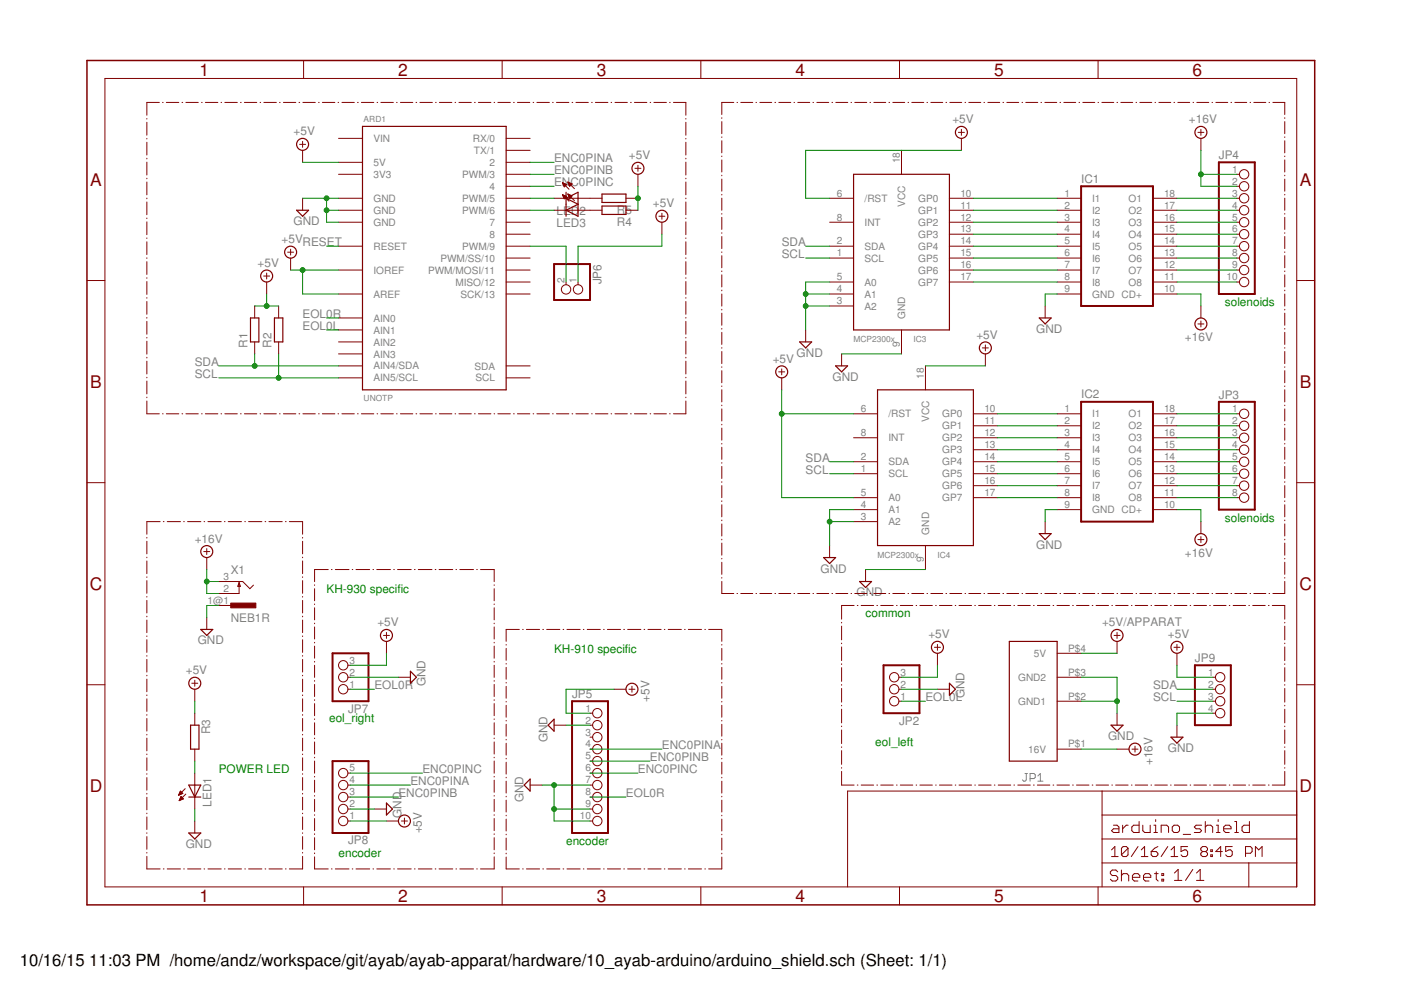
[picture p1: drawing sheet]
<svg xmlns="http://www.w3.org/2000/svg" width="297mm" height="210mm" viewBox="0 0 297 210" stroke-linecap="round" stroke-linejoin="round" font-family="sans-serif">
<defs><g id="words">
<g font-size="3.7" fill="#800000">
<text x="42.3" y="16">1</text>
<text x="84.4" y="16">2</text>
<text x="126.5" y="16">3</text>
<text x="168.6" y="16">4</text>
<text x="210.7" y="16">5</text>
<text x="252.9" y="16">6</text>
<text x="19.1" y="39.4">A</text>
<text x="275.6" y="39.4">A</text>
<text x="19.1" y="82.2">B</text>
<text x="275.6" y="82.2">B</text>
<text x="19" y="125.1">C</text>
<text x="275.5" y="125.1">C</text>
<text x="19" y="167.9">D</text>
<text x="275.5" y="167.9">D</text>
<text x="42.3" y="191.2">1</text>
<text x="84.4" y="191.2">2</text>
<text x="126.5" y="191.2">3</text>
<text x="168.6" y="191.2">4</text>
<text x="210.7" y="191.2">5</text>
<text x="252.9" y="191.2">6</text>
</g>
<g font-size="3.5">
<text x="4.2" y="204.7">10/16/15</text>
<text x="18.9" y="204.7">11:03 PM /home/andz/workspace/git/ayab/ayab-apparat/hardware/10_ayab-arduino/arduino_shield.sch (Sheet: 1/1)</text>
</g>
<g font-size="2.5" fill="#808080">
<text x="62.2" y="28.7">+5V</text>
<text x="201.9" y="26.2">+5V</text>
<text x="252.1" y="26.2">+16V</text>
<text x="117.5" y="34.4">ENC0PINA</text>
<text x="133.4" y="33.8">+5V</text>
<text x="258.4" y="33.8">JP4</text>
<text x="117.5" y="39.5">ENC0PINC</text>
<text x="117.5" y="37">ENC0PINB</text>
<text x="229.2" y="38.7">IC1</text>
<text x="62.2" y="47.7">GND</text>
<text x="118" y="45.6">LED2</text>
<text x="130.8" y="47.8">R4</text>
<text x="130.8" y="45.3">R5</text>
<text x="138.4" y="43.9">+5V</text>
<text x="59.7" y="51.6">+5V</text>
<text x="64.2" y="52.2">RESET</text>
<text x="118" y="48.1">LED3</text>
<text x="165.7" y="52.2">SDA</text>
<text x="54.6" y="56.6">+5V</text>
<text x="165.7" y="54.7">SCL</text>
<text x="127.5" y="60.3" transform="rotate(-90 127.5 60.3)">JP6</text>
<text x="64.2" y="67.4">EOL0R</text>
<text x="64.2" y="70">EOL0L</text>
<text x="207" y="71.9">+5V</text>
<text x="219.7" y="70.6">GND</text>
<text x="41.3" y="77.6">SDA</text>
<text x="52.5" y="73.8" transform="rotate(-90 52.5 73.8)">R1</text>
<text x="57.6" y="73.8" transform="rotate(-90 57.6 73.8)">R2</text>
<text x="163.8" y="76.9">+5V</text>
<text x="168.9" y="75.7">GND</text>
<text x="251.2" y="72.4">+16V</text>
<text x="41.3" y="80.1">SCL</text>
<text x="176.5" y="80.8">GND</text>
<text x="229.2" y="84.4">IC2</text>
<text x="258.4" y="84.6">JP3</text>
<text x="170.8" y="97.9">SDA</text>
<text x="170.8" y="100.4">SCL</text>
<text x="41.3" y="115">+16V</text>
<text x="219.7" y="116.3">GND</text>
<text x="251.2" y="118.1">+16V</text>
<text x="48.9" y="121.8">X1</text>
<text x="174" y="121.4">GND</text>
<text x="48.9" y="131.9">NEB1R</text>
<text x="181.6" y="126.5">GND</text>
<text x="41.9" y="136.6">GND</text>
<text x="80" y="132.8">+5V</text>
<text x="196.8" y="135.4">+5V</text>
<text x="233.7" y="132.8">+5V/APPARAT</text>
<text x="247.6" y="135.4">+5V</text>
<text x="39.4" y="143">+5V</text>
<text x="253.3" y="140.4">JP9</text>
<text x="79.4" y="146.1">EOL0R</text>
<text x="90.2" y="145.5" transform="rotate(-90 90.2 145.5)">GND</text>
<text x="121.3" y="148">JP5</text>
<text x="137.7" y="148.8" transform="rotate(-90 137.7 148.8)">+5V</text>
<text x="196.2" y="148.7">EOL0L</text>
<text x="204.5" y="148" transform="rotate(-90 204.5 148)">GND</text>
<text x="244.5" y="146.1">SDA</text>
<text x="244.5" y="148.7">SCL</text>
<text x="44.6" y="155.7" transform="rotate(-90 44.6 155.7)">R3</text>
<text x="73.8" y="151.1">JP7</text>
<text x="190.6" y="153.6">JP2</text>
<text x="116.1" y="157.4" transform="rotate(-90 116.1 157.4)">GND</text>
<text x="137.8" y="161.4">ENC0PINB</text>
<text x="140.3" y="158.8">ENC0PINA</text>
<text x="234.9" y="156.9">GND</text>
<text x="247.6" y="159.5">GND</text>
<text x="87" y="166.5">ENC0PINA</text>
<text x="89.5" y="163.9">ENC0PINC</text>
<text x="135.3" y="163.9">ENC0PINC</text>
<text x="244.3" y="162.2" transform="rotate(-90 244.3 162.2)">+16V</text>
<text x="44.9" y="171" transform="rotate(-90 44.9 171)">LED1</text>
<text x="84.5" y="169">ENC0PINB</text>
<text x="85.1" y="173.4" transform="rotate(-90 85.1 173.4)">GND</text>
<text x="111" y="170.1" transform="rotate(-90 111 170.1)">GND</text>
<text x="132.7" y="169">EOL0R</text>
<text x="39.4" y="179.8">GND</text>
<text x="73.8" y="179">JP8</text>
<text x="89.4" y="176.7" transform="rotate(-90 89.4 176.7)">+5V</text>
</g>
<g font-size="2.5" fill="#008000">
<text x="259.7" y="64.9">solenoids</text>
<text x="259.7" y="110.6">solenoids</text>
<text x="69.2" y="125.8">KH-930 specific</text>
<text x="183.5" y="130.9">common</text>
<text x="117.5" y="138.5">KH-910 specific</text>
<text x="69.8" y="153">eol_right</text>
<text x="185.6" y="158.1">eol_left</text>
<text x="46.4" y="163.9">POWER LED</text>
<text x="120" y="179.2">encoder</text>
<text x="71.8" y="181.7">encoder</text>
</g>
<g font-size="2.1" fill="#808080">
<text x="79.2" y="35.2">5V</text>
<text x="79.2" y="30.1">VIN</text>
<text x="100.2" y="30.1">RX/0</text>
<text x="100.5" y="32.6">TX/1</text>
<text x="103.8" y="35.2">2</text>
<text x="190.8" y="34.6" transform="rotate(-90 190.8 34.6)">18</text>
<text x="79.2" y="37.7">3V3</text>
<text x="98" y="37.7">PWM/3</text>
<text x="103.8" y="40.3">4</text>
<text x="177.4" y="41.7">6</text>
<text x="203.6" y="41.7">10</text>
<text x="225.7" y="41.7">1</text>
<text x="246.8" y="41.7">18</text>
<text x="261.3" y="36.6">1</text>
<text x="261.3" y="39.1">2</text>
<text x="261.3" y="41.7">3</text>
<text x="79.2" y="42.8">GND</text>
<text x="79.2" y="45.3">GND</text>
<text x="79.2" y="47.9">GND</text>
<text x="98" y="42.8">PWM/5</text>
<text x="98" y="45.3">PWM/6</text>
<text x="103.8" y="47.9">7</text>
<text x="177.4" y="46.8">8</text>
<text x="183.3" y="42.8">/RST</text>
<text x="183.3" y="47.9">INT</text>
<text x="191.9" y="43.8" transform="rotate(-90 191.9 43.8)">VCC</text>
<text x="194.7" y="42.8">GP0</text>
<text x="194.7" y="45.3">GP1</text>
<text x="194.7" y="47.9">GP2</text>
<text x="203.6" y="44.2">11</text>
<text x="203.6" y="46.8">12</text>
<text x="225.7" y="44.2">2</text>
<text x="225.7" y="46.8">3</text>
<text x="231.6" y="42.8">I1</text>
<text x="231.6" y="45.3">I2</text>
<text x="231.6" y="47.9">I3</text>
<text x="239.3" y="42.8">O1</text>
<text x="239.3" y="45.3">O2</text>
<text x="239.3" y="47.9">O3</text>
<text x="246.8" y="44.2">17</text>
<text x="246.8" y="46.8">16</text>
<text x="261.3" y="44.2">4</text>
<text x="261.3" y="46.8">5</text>
<text x="79.2" y="52.9">RESET</text>
<text x="98" y="52.9">PWM/9</text>
<text x="103.8" y="50.4">8</text>
<text x="177.4" y="51.8">2</text>
<text x="183.3" y="52.9">SDA</text>
<text x="194.7" y="50.4">GP3</text>
<text x="194.7" y="52.9">GP4</text>
<text x="203.6" y="49.3">13</text>
<text x="203.6" y="51.8">14</text>
<text x="225.7" y="49.3">4</text>
<text x="225.7" y="51.8">5</text>
<text x="231.6" y="50.4">I4</text>
<text x="231.6" y="52.9">I5</text>
<text x="239.3" y="50.4">O4</text>
<text x="239.3" y="52.9">O5</text>
<text x="246.8" y="49.3">15</text>
<text x="246.8" y="51.8">14</text>
<text x="261.3" y="49.3">6</text>
<text x="261.3" y="51.8">7</text>
<text x="79.2" y="58">IOREF</text>
<text x="90.8" y="58">PWM/MOSI/11</text>
<text x="93.4" y="55.5">PWM/SS/10</text>
<text x="177.4" y="59.4">5</text>
<text x="177.4" y="54.4">1</text>
<text x="183.3" y="55.5">SCL</text>
<text x="194.7" y="55.5">GP5</text>
<text x="194.7" y="58">GP6</text>
<text x="203.6" y="54.4">15</text>
<text x="203.6" y="56.9">16</text>
<text x="203.6" y="59.4">17</text>
<text x="225.7" y="54.4">6</text>
<text x="225.7" y="56.9">7</text>
<text x="225.7" y="59.4">8</text>
<text x="231.6" y="55.5">I6</text>
<text x="231.6" y="58">I7</text>
<text x="239.3" y="55.5">O6</text>
<text x="239.3" y="58">O7</text>
<text x="246.8" y="59.4">11</text>
<text x="246.8" y="54.4">13</text>
<text x="246.8" y="56.9">12</text>
<text x="260.1" y="59.4">10</text>
<text x="261.3" y="54.4">8</text>
<text x="261.3" y="56.9">9</text>
<text x="79.2" y="63.1">AREF</text>
<text x="96.6" y="60.6">MISO/12</text>
<text x="97.6" y="63.1">SCK/13</text>
<text x="119.7" y="60" transform="rotate(-90 119.7 60)">2</text>
<text x="122.2" y="60" transform="rotate(-90 122.2 60)">1</text>
<text x="177.4" y="62">4</text>
<text x="177.4" y="64.5">3</text>
<text x="183.3" y="60.6">A0</text>
<text x="183.3" y="63.1">A1</text>
<text x="183.3" y="65.6">A2</text>
<text x="194.7" y="60.6">GP7</text>
<text x="225.7" y="62">9</text>
<text x="231.6" y="60.6">I8</text>
<text x="231.6" y="63.1">GND CD+</text>
<text x="239.3" y="60.6">O8</text>
<text x="246.8" y="62">10</text>
<text x="79.2" y="68.2">AIN0</text>
<text x="79.2" y="70.7">AIN1</text>
<text x="191.9" y="67.6" transform="rotate(-90 191.9 67.6)">GND</text>
<text x="79.2" y="73.3">AIN2</text>
<text x="79.2" y="75.8">AIN3</text>
<text x="190.8" y="73.5" transform="rotate(-90 190.8 73.5)">9</text>
<text x="79.2" y="78.3">AIN4/SDA</text>
<text x="79.2" y="80.9">AIN5/SCL</text>
<text x="100.6" y="78.3">SDA</text>
<text x="100.8" y="80.9">SCL</text>
<text x="195.9" y="80.3" transform="rotate(-90 195.9 80.3)">18</text>
<text x="182.5" y="87.4">6</text>
<text x="188.4" y="88.5">/RST</text>
<text x="197" y="89.5" transform="rotate(-90 197 89.5)">VCC</text>
<text x="199.8" y="88.5">GP0</text>
<text x="208.7" y="87.4">10</text>
<text x="208.7" y="89.9">11</text>
<text x="225.7" y="87.4">1</text>
<text x="225.7" y="89.9">2</text>
<text x="231.6" y="88.5">I1</text>
<text x="239.3" y="88.5">O1</text>
<text x="246.8" y="87.4">18</text>
<text x="246.8" y="89.9">17</text>
<text x="261.3" y="87.4">1</text>
<text x="261.3" y="89.9">2</text>
<text x="182.5" y="92.5">8</text>
<text x="188.4" y="93.6">INT</text>
<text x="199.8" y="91">GP1</text>
<text x="199.8" y="93.6">GP2</text>
<text x="208.7" y="92.5">12</text>
<text x="208.7" y="95">13</text>
<text x="225.7" y="92.5">3</text>
<text x="225.7" y="95">4</text>
<text x="231.6" y="91">I2</text>
<text x="231.6" y="93.6">I3</text>
<text x="239.3" y="91">O2</text>
<text x="239.3" y="93.6">O3</text>
<text x="246.8" y="92.5">16</text>
<text x="246.8" y="95">15</text>
<text x="261.3" y="92.5">3</text>
<text x="261.3" y="95">4</text>
<text x="182.5" y="97.5">2</text>
<text x="182.5" y="100.1">1</text>
<text x="188.4" y="98.7">SDA</text>
<text x="188.4" y="101.2">SCL</text>
<text x="199.8" y="96.1">GP3</text>
<text x="199.8" y="98.7">GP4</text>
<text x="199.8" y="101.2">GP5</text>
<text x="208.7" y="97.5">14</text>
<text x="208.7" y="100.1">15</text>
<text x="225.7" y="97.5">5</text>
<text x="225.7" y="100.1">6</text>
<text x="231.6" y="96.1">I4</text>
<text x="231.6" y="98.7">I5</text>
<text x="231.6" y="101.2">I6</text>
<text x="239.3" y="96.1">O4</text>
<text x="239.3" y="98.7">O5</text>
<text x="239.3" y="101.2">O6</text>
<text x="246.8" y="97.5">14</text>
<text x="246.8" y="100.1">13</text>
<text x="261.3" y="97.5">5</text>
<text x="261.3" y="100.1">6</text>
<text x="182.5" y="105.2">5</text>
<text x="182.5" y="107.7">4</text>
<text x="188.4" y="106.3">A0</text>
<text x="199.8" y="103.7">GP6</text>
<text x="199.8" y="106.3">GP7</text>
<text x="208.7" y="102.6">16</text>
<text x="208.7" y="105.2">17</text>
<text x="225.7" y="102.6">7</text>
<text x="225.7" y="105.2">8</text>
<text x="225.7" y="107.7">9</text>
<text x="231.6" y="103.7">I7</text>
<text x="231.6" y="106.3">I8</text>
<text x="239.3" y="106.3">O8</text>
<text x="239.3" y="103.7">O7</text>
<text x="246.8" y="105.2">11</text>
<text x="246.8" y="102.6">12</text>
<text x="246.8" y="107.7">10</text>
<text x="261.3" y="102.6">7</text>
<text x="261.3" y="105.2">8</text>
<text x="182.5" y="110.2">3</text>
<text x="188.4" y="108.8">A1</text>
<text x="188.4" y="111.4">A2</text>
<text x="197" y="113.3" transform="rotate(-90 197 113.3)">GND</text>
<text x="231.6" y="108.8">GND CD+</text>
<text x="195.9" y="119.2" transform="rotate(-90 195.9 119.2)">9</text>
<text x="47.4" y="122.9">3</text>
<text x="47.4" y="125.5">2</text>
<text x="44" y="128">1@1</text>
<text x="74.1" y="143.2">2</text>
<text x="74.1" y="140.7">3</text>
<text x="190.9" y="143.2">3</text>
<text x="219.2" y="139.3">5V</text>
<text x="226.5" y="143.2">P$3</text>
<text x="226.5" y="138.2">P$4</text>
<text x="256.2" y="143.2">1</text>
<text x="74.1" y="145.8">1</text>
<text x="190.9" y="148.3">1</text>
<text x="190.9" y="145.8">2</text>
<text x="215.9" y="149.4">GND1</text>
<text x="215.9" y="144.4">GND2</text>
<text x="226.5" y="148.3">P$2</text>
<text x="256.2" y="145.8">2</text>
<text x="256.2" y="148.3">3</text>
<text x="124.1" y="150.9">1</text>
<text x="124.1" y="153.4">2</text>
<text x="124.1" y="155.9">3</text>
<text x="256.2" y="150.9">4</text>
<text x="124.1" y="158.5">4</text>
<text x="124.1" y="161">5</text>
<text x="218" y="159.6">16V</text>
<text x="226.5" y="158.5">P$1</text>
<text x="74.1" y="166.1">4</text>
<text x="74.1" y="163.6">5</text>
<text x="124.1" y="163.6">6</text>
<text x="124.1" y="166.1">7</text>
<text x="74.1" y="173.7">1</text>
<text x="74.1" y="171.2">2</text>
<text x="74.1" y="168.6">3</text>
<text x="122.9" y="173.7">10</text>
<text x="124.1" y="168.6">8</text>
<text x="124.1" y="171.2">9</text>
</g>
<g font-size="1.8" fill="#808080">
<text x="77.1" y="25.8">ARD1</text>
<text x="181" y="72.5">MCP2300x</text>
<text x="193.7" y="72.5">IC3</text>
<text x="77.1" y="84.9">UNOTP</text>
<text x="186.1" y="118.2">MCP2300x</text>
<text x="198.7" y="118.2">IC4</text>
</g>
</g></defs>
<path d="M217.3 164h.5M217.6 164v1.4l-.3 .2h-.3l-.2-.2M218.4 165.1h.8l.3-.3v-.5l-.3-.3h-.8v1.6M220 165.6h1.1M220 164.5l.6-.5v1.6" fill="none" stroke="#808080" stroke-width=".21"/>
<g fill="none" stroke="#800000" stroke-width=".21">
<path d="M22.2 16.6h252.7v171.4h-252.7zM64.4 12.8v3.8M106.5 12.8v3.8M148.6 12.8v3.8M190.7 12.8v3.8M232.8 12.8v3.8M31.1 25.1v.2M31.1 25.9v2.8M31.1 29.3v.2M31.1 30.2v2.7M31.1 33.5v.2M31.1 34.4v2.7"/>
<path d="M31.1 37.8v.1M31.1 38.6v2.7M33.8 21.7h-2.7v2.7M34.5 21.7h.1M35.3 21.7h2.6M38.6 21.7h.1M39.4 21.7h2.6M42.7 21.7h.2M43.5 21.7h2.7M46.9 21.7h.1M47.7 21.7h2.6M51 21.7h.1"/>
<path d="M51.8 21.7h2.6M55.1 21.7h.2M55.9 21.7h2.7M59.3 21.7h.1M60.1 21.7h2.6M63.4 21.7h.1M63.5 30.6h1.3M64.2 30v1.2M64.2 31.9v2.5M64.2 21.7h2.6M67.5 21.7h.2M68.3 21.7h2.7"/>
<path d="M71.7 21.7h.1M71.8 29.3h5.1M71.8 34.4h5.1M71.8 37h5.1M72.5 21.7h2.6M75.8 21.7h.1M76.6 21.7h2.6M79.9 21.7h.2M80.8 21.7h2.6M84.1 21.7h.1M84.9 21.7h2.6M88.2 21.7h.1"/>
<path d="M89 21.7h2.7M92.4 21.7h.1M93.2 21.7h2.6M96.5 21.7h.1M97.3 21.7h2.6M100.6 21.7h.2M101.4 21.7h2.7M104.8 21.7h.1M105.6 21.7h2.6M107.3 29.3h5.1M107.3 31.9h5.1M107.3 34.4h5.1"/>
<path d="M107.3 37h5.1M107.3 39.5h5.1M108.9 21.7h.1M109.7 21.7h2.6M113 21.7h.2M113.8 21.7h2.7M117.2 21.7h.1M118 21.7h2.6M119.3 38.7l1.3 1.4M119.3 38.7l.8 .4-.5 .5zM119.3 38.8h.1M119.3 38.9h.4"/>
<path d="M119.4 39h.6M119.4 39.2h.7M119.5 39.3h.5M119.5 39.4h.4M119.6 39.5h.1M120.4 38.6l1.4 1.4M120.4 38.6l.9 .4-.5 .5zM120.4 38.7h.2M120.5 38.8h.3M120.5 38.9h.6M120.6 39h.6M120.6 39.2h.5"/>
<path d="M120.7 39.3h.3M120.7 39.4h.2M121.3 21.7h.1M122.1 21.7h2.6M125.4 21.7h.2M126.2 21.7h2.7M129.6 21.7h.1M130.4 21.7h2.6M133.7 21.7h.1M134.5 21.7h2.6M134.6 35.7h1.3M135.3 35.1v1.2"/>
<path d="M135.3 37v2.5M137.8 21.7h.2M138.6 21.7h2.7M142 21.7h.1M142.8 21.7h2.6v2.7M145.4 25.1v.2M145.4 25.9v2.8M145.4 29.3v.2M145.4 30.2v2.7M145.4 33.5v.2M145.4 34.4v2.7M145.4 37.8v.1"/>
<path d="M145.4 38.6v2.7M153 25v.1M153 25.8v2.5M153 29v.1M153 29.8v2.6M153 33.1v.1M153 33.9v2.6M153 37.1v.2M153 38v2.5M155.6 21.7h-2.6v2.6M156.3 21.7h.1M157.1 21.7h2.5"/>
<path d="M160.3 21.7h.1M161.1 21.7h2.5M164.3 21.7h.1M165.1 21.7h2.6M168.3 21.7h.2M169.1 21.7h2.6M172.4 21.7h.1M173.2 21.7h2.5M176.4 21.7h.1M177.2 21.7h2.5M180.4 21.7h.2M181.2 21.7h2.6"/>
<path d="M184.4 21.7h.2M185.3 21.7h2.5M188.5 21.7h.1M189.3 21.7h2.5M191.1 31.9v5.1M192.5 21.7h.1M193.3 21.7h2.6M196.5 21.7h.2M197.4 21.7h2.5M200.6 21.7h.1M201.4 21.7h2.5M203.2 28.1h1.3"/>
<path d="M203.8 27.4v1.3M203.8 29.3v2.6M204.6 21.7h.1M205.4 21.7h2.5M208.6 21.7h.1M209.4 21.7h2.6M212.6 21.7h.2M213.5 21.7h2.5M216.7 21.7h.1M217.5 21.7h2.5M220.7 21.7h.1M221.5 21.7h2.5"/>
<path d="M224.7 21.7h.2M225.6 21.7h2.5M228.8 21.7h.1M229.6 21.7h2.5M232.8 21.7h.1M233.6 21.7h2.5M236.8 21.7h.2M237.6 21.7h2.6M240.9 21.7h.1M241.7 21.7h2.5M244.9 21.7h.1M245.7 21.7h2.5"/>
<path d="M248.9 21.7h.1M249.7 21.7h2.5M252.9 21.7h.2M253.7 21.7h2.6M254 28.1h1.2M254.6 27.4v1.3M254.6 29.3v2.6M257 21.7h.1M257.8 21.7h2.5M261 21.7h.1M261.8 21.7h2.5M262.2 37h.6"/>
<path d="M262.2 39.5h.6M265 21.7h.2M265.8 21.7h2.6M269 21.7h.2M269.9 21.7h2.5v2.6M272.4 25v.1M272.4 25.8v2.5M272.4 29v.1M272.4 29.8v2.6M272.4 33.1v.1M272.4 33.9v2.6M272.4 37.1v.2"/>
<path d="M272.4 38v2.5M18.4 59.5h3.8M31.1 42v.1M31.1 42.8v2.7M31.1 46.2v.2M31.1 47v2.8M31.1 50.4v.2M31.1 51.3v2.7M31.1 54.7v.1M31.1 55.5v2.7M31.1 58.9v.1M31.1 59.7v2.7"/>
<path d="M55.9 58.5h1.3M56.5 57.9v1.3M56.5 59.8v2.5M61 53.5h1.3M61.6 52.8v1.3M61.6 54.7v2.6M64.2 42v2.6M71.8 42h5.1M71.8 44.6h5.1M71.8 47.1h5.1M71.8 52.2h5.1M71.8 57.3h5.1"/>
<path d="M107.3 42h5.1M107.3 44.6h5.1M107.3 47.1h5.1M107.3 49.7h5.1M107.3 52.2h5.1M107.3 54.7h5.1M107.3 57.3h5.1M107.3 59.8h5.1M117.5 42h10.1M117.5 44.6h10.1M119.3 41.3l1.3 1.4M119.3 41.3l.8 .4-.5 .5z"/>
<path d="M119.3 41.3h.1M119.3 41.4h.4M119.4 41.6h.6M119.4 41.7h.7M119.5 41.8h.5M119.5 41.9h.4M120 59.8v.6M120.4 41.1l1.4 1.4M120.4 41.1l.9 .4-.5 .5zM120.4 41.2h.1M120.5 41.3h.3M120.5 41.4h.6"/>
<path d="M120.6 41.6h.6M120.6 41.7h.5M120.7 41.8h.3M120.7 41.9h.2M122.6 59.8v.6M132.7 42h2.6M132.7 44.6h2.6M139.7 45.8h1.3M140.3 45.2v1.3M140.3 47.1v2.6M145.4 42v.1M145.4 42.8v2.7"/>
<path d="M145.4 46.2v.2M145.4 47v2.8M145.4 50.4v.2M145.4 51.3v2.7M145.4 54.7v.1M145.4 55.5v2.7M145.4 58.9v.1M145.4 59.7v2.7M153 41.2v.1M153 42v2.6M153 45.3v.1M153 46.1v2.5"/>
<path d="M153 49.3v.2M153 50.1v2.6M153 53.4v.1M153 54.2v2.6M153 57.4v.2M153 58.3v2.5M175.9 42h5.1M175.9 47.1h5.1M175.9 52.2h5.1M175.9 54.7h5.1M175.9 59.8h5.1M201.3 42h5.1"/>
<path d="M201.3 44.6h5.1M201.3 47.1h5.1M201.3 49.7h5.1M201.3 52.2h5.1M201.3 54.7h5.1M201.3 57.3h5.1M201.3 59.8h5.1M224.1 42h5.1M224.1 44.6h5.1M224.1 47.1h5.1M224.1 49.7h5.1M224.1 52.2h5.1"/>
<path d="M224.1 54.7h5.1M224.1 57.3h5.1M224.1 59.8h5.1M244.5 42h5M244.5 44.6h5M244.5 47.1h5M244.5 49.7h5M244.5 52.2h5M244.5 54.7h5M244.5 57.3h5M244.5 59.8h5M262.2 42h.6"/>
<path d="M262.2 44.6h.6M262.2 47.1h.6M262.2 49.7h.6M262.2 52.2h.6M262.2 54.7h.6M262.2 57.3h.6M262.2 59.8h.6M272.4 41.2v.1M272.4 42v2.6M272.4 45.3v.1M272.4 46.1v2.5M272.4 49.3v.2"/>
<path d="M272.4 50.1v2.6M272.4 53.4v.1M272.4 54.2v2.6M272.4 57.4v.2M272.4 58.3v2.5M274.9 59.5h3.8M31.1 63.1v.1M31.1 63.9v2.7M31.1 67.3v.2M31.1 68.1v2.8M31.1 71.5v.2M31.1 72.3v2.8"/>
<path d="M31.1 75.8v.1M31.1 76.6v2.7M31.1 80v.1M54 64.9v2.5M54 72.5v2.5M59.1 64.9v2.5M59.1 72.5v2.5M71.8 62.3h5.1M71.8 67.4h5.1M71.8 70h5.1M71.8 72.5h5.1M71.8 75h5.1"/>
<path d="M71.8 77.6h5.1M107.3 62.3h5.1M107.3 77.6h5.1M145.4 63.1v.1M145.4 63.9v2.7M145.4 67.3v.2M145.4 68.1v2.8M145.4 71.5v.2M145.4 72.3v2.8M145.4 75.8v.1M145.4 76.6v2.7M145.4 80v.1"/>
<path d="M153 61.5v.2M153 62.3v2.6M153 65.6v.1M153 66.4v2.6M153 69.6v.2M153 70.5v2.5M153 73.7v.1M153 74.5v2.6M153 77.8v.1M153 78.6v2.6M165.1 78.8h1.3M165.7 78.2v1.3"/>
<path d="M170.8 70v2.5M175.9 62.3h5.1M175.9 64.9h5.1M178.4 75v2.6M191.1 70v5M196.2 77.6v5.1M208.3 73.8h1.2M208.9 73.1v1.3M208.9 75v2.6M221.6 64.9v2.5M224.1 62.3h5.1M244.5 62.3h5"/>
<path d="M254 68.7h1.2M254.6 64.9v2.5M254.6 68.1v1.2M272.4 61.5v.2M272.4 62.3v2.6M272.4 65.6v.1M272.4 66.4v2.6M272.4 69.6v.2M272.4 70.5v2.5M272.4 73.7v.1M272.4 74.5v2.6M272.4 77.8v.1"/>
<path d="M272.4 78.6v2.6M31.1 80.8v2.7M31.1 84.2v.1M31.1 85v2.7h2.7M34.5 87.7h.1M35.3 87.7h2.6M38.6 87.7h.1M39.4 87.7h2.6M42.7 87.7h.2M43.5 87.7h2.7M46.9 87.7h.1M47.7 87.7h2.6"/>
<path d="M51 87.7h.1M51.8 87.7h2.6M55.1 87.7h.2M55.9 87.7h2.7M59.3 87.7h.1M60.1 87.7h2.6M63.4 87.7h.1M64.2 87.7h2.6M67.5 87.7h.2M68.3 87.7h2.7M71.7 87.7h.1M71.8 80.1h5.1"/>
<path d="M72.5 87.7h2.6M75.8 87.7h.1M76.6 87.7h2.6M79.9 87.7h.2M80.8 87.7h2.6M84.1 87.7h.1M84.9 87.7h2.6M88.2 87.7h.1M89 87.7h2.7M92.4 87.7h.1M93.2 87.7h2.6M96.5 87.7h.1"/>
<path d="M97.3 87.7h2.6M100.6 87.7h.2M101.4 87.7h2.7M104.8 87.7h.1M105.6 87.7h2.6M107.3 80.1h5.1M108.9 87.7h.1M109.7 87.7h2.6M113 87.7h.2M113.8 87.7h2.7M117.2 87.7h.1M118 87.7h2.6"/>
<path d="M121.3 87.7h.1M122.1 87.7h2.6M125.4 87.7h.2M126.2 87.7h2.7M129.6 87.7h.1M130.4 87.7h2.6M133.7 87.7h.1M134.5 87.7h2.6M137.8 87.7h.2M138.6 87.7h2.7M142 87.7h.1M145.4 80.8v2.7"/>
<path d="M145.4 84.2v.1M145.4 85v2.7h-2.6M153 81.8v.2M153 82.6v2.6M153 85.9v.1M153 86.7v2.6M153 90v.1M153 90.8v2.5M153 94v.1M153 94.8v2.6M153 98.1v.1M153 98.9v2.6"/>
<path d="M165.7 80.1v2.6M181 87.7h5.1M181 92.8h5.1M181 97.9h5.1M206.4 87.7h5.1M206.4 90.3h5.1M206.4 92.8h5.1M206.4 95.4h5.1M206.4 97.9h5.1M224.1 87.7h5.1M224.1 90.3h5.1M224.1 92.8h5.1"/>
<path d="M224.1 95.4h5.1M224.1 97.9h5.1M244.5 87.7h5M244.5 90.3h5M244.5 92.8h5M244.5 95.4h5M244.5 97.9h5M262.2 87.7h.6M262.2 90.3h.6M262.2 92.8h.6M262.2 95.4h.6M262.2 97.9h.6"/>
<path d="M272.4 81.8v.2M272.4 82.6v2.6M272.4 85.9v.1M272.4 86.7v2.6M272.4 90v.1M272.4 90.8v2.5M272.4 94v.1M272.4 94.8v2.6M272.4 98.1v.1M272.4 98.9v2.6M18.4 102.3h3.8M31.1 113.9v.2"/>
<path d="M31.1 114.8v2.6M31.1 118.1v.2M31.1 118.9v2.7M34 110.6h-2.9v2.7M34.6 110.6h.2M35.5 110.6h2.8M38.9 110.6h.2M39.8 110.6h2.8M43.2 116.9h1.3M43.3 110.6h.1M43.8 116.3v1.3M43.8 118.2v2.6"/>
<path d="M44.1 110.6h2.8M47.6 110.6h.1M48.4 110.6h2.8M51.9 110.6h.1M52.7 110.6h2.8M56.2 110.6h.1M57 110.6h2.8M60.5 110.6h.2M61.3 110.6h2.9v2.7M64.2 113.9v.2M64.2 114.8v2.6M64.2 118.1v.2"/>
<path d="M64.2 118.9v2.7M153 102.1v.2M153 103v2.5M153 106.2v.1M153 107v2.6M153 110.3v.1M153 111.1v2.5M153 114.3v.2M153 115.1v2.6M153 118.4v.1M153 119.2v2.6M175.9 115.7v2.5"/>
<path d="M181 110.6h5.1M181 100.4h5.1M181 105.5h5.1M181 108.1h5.1M196.2 115.7v5.1M206.4 100.4h5.1M206.4 103h5.1M206.4 105.5h5.1M221.6 110.6v2.5M224.1 100.4h5.1M224.1 103h5.1M224.1 105.5h5.1"/>
<path d="M224.1 108.1h5.1M244.5 100.4h5M244.5 103h5M244.5 105.5h5M244.5 108.1h5M254 114.4h1.2M254.6 110.6v2.5M254.6 113.8v1.2M262.2 100.4h.6M262.2 103h.6M262.2 105.5h.6M272.4 102.1v.2"/>
<path d="M272.4 103v2.5M272.4 106.2v.1M272.4 107v2.6M272.4 110.3v.1M272.4 111.1v2.5M272.4 114.3v.2M272.4 115.1v2.6M272.4 118.4v.1M272.4 119.2v2.6M274.9 102.3h3.8M31.1 122.3v.1M31.1 123.1v2.7"/>
<path d="M31.1 126.5v.1M31.1 127.3v2.7M31.1 130.6v.2M31.1 131.5v2.6M31.1 134.8v.2M31.1 135.6v2.7M31.1 139v.1M31.1 139.8v2.7M43.8 130.9v2.6M46.4 128.4h2.5M46.4 123.3h5.1l1.5 1.5 .7-.7M50.7 123.5v2.3h-4.3"/>
<path d="M64.2 122.3v.1M64.2 123.1v2.7M64.2 126.5v.1M64.2 127.3v2.7M64.2 130.6v.2M64.2 131.5v2.6M64.2 134.8v.2M64.2 135.6v2.7M64.2 139v.1M64.2 139.8v2.7M66.7 124v.1M66.7 124.8v2.6"/>
<path d="M66.7 128.1v.1M66.7 128.9v2.5M66.7 132.1v.1M66.7 132.9v2.6M66.7 136.2v.1M66.7 137v2.6M69.6 120.8h-2.9v2.5M70.3 120.8h.1M71.1 120.8h2.9M74.7 120.8h.1M75.5 120.8h2.9M79.1 120.8h.1"/>
<path d="M79.9 120.8h2.9M81.3 134.7h1.3M81.9 134.1v1.3M81.9 136v2.5M83.5 120.8h.1M84.3 120.8h2.9M87.9 120.8h.1M88.7 120.8h2.9M92.3 120.8h.1M93.1 120.8h2.9M96.7 120.8h.1M97.5 120.8h2.9"/>
<path d="M101.1 120.8h.1M101.9 120.8h2.9v2.5M104.8 124v.1M104.8 124.8v2.6M104.8 128.1v.1M104.8 128.9v2.5M104.8 132.1v.1M104.8 132.9v2.6M104.8 136.2v.1M104.8 137v2.6M107.3 136.7v.1M107.3 137.5v2.5"/>
<path d="M110.1 133.5h-2.8v2.5M110.8 133.5h.1M111.6 133.5h2.8M115.1 133.5h.1M115.9 133.5h2.8M119.4 133.5h.1M120.2 133.5h2.8M123.7 133.5h.1M124.5 133.5h2.8M128 133.5h.1M128.8 133.5h2.8M132.2 133.5h.2"/>
<path d="M133.1 133.5h2.8M136.5 133.5h.2M137.4 133.5h2.8M140.8 133.5h.2M141.7 133.5h2.8M145.1 133.5h.2M145.9 133.5h2.8M149.4 133.5h.2M150.2 133.5h2.8v2.5M153 122.4v.2M153 123.3v2.5h2.6M153 136.7v.1"/>
<path d="M153 137.5v2.5M156.3 125.8h.1M157.1 125.8h2.5M160.3 125.8h.1M161.1 125.8h2.5M164.3 125.8h.1M165.1 125.8h2.6M168.3 125.8h.2M169.1 125.8h2.6M172.4 125.8h.1M173.2 125.8h2.5M176.4 125.8h.1"/>
<path d="M177.2 125.8h2.5M178.4 132v.1M178.4 132.8v2.9M178.4 136.4v.1M178.4 137.2v2.9M180.4 125.8h.2M181.1 128.4h-2.7v2.9M181.2 125.8h2.6M181.8 128.4h.1M182.6 128.4h2.6M183.5 120.8v2.5M184.4 125.8h.2"/>
<path d="M185.3 125.8h2.5M185.9 128.4h.2M186.7 128.4h2.7M188.5 125.8h.1M189.3 125.8h2.5M190.1 128.4h.1M190.9 128.4h2.6M192.5 125.8h.1M193.3 125.8h2.6M194.2 128.4h.2M195 128.4h2.7M196.5 125.8h.2"/>
<path d="M197.4 125.8h2.5M198.1 137.2h1.3M198.4 128.4h.1M198.8 136.6v1.3M198.8 138.5v2.6M199.2 128.4h2.6M200.6 125.8h.1M201.4 125.8h2.5M202.5 128.4h.1M203.3 128.4h2.7M204.6 125.8h.1M205.4 125.8h2.5"/>
<path d="M206.7 128.4h.1M207.5 128.4h2.6M208.6 125.8h.1M209.4 125.8h2.6M210.8 128.4h.1M211.6 128.4h2.7M212.6 125.8h.2M213.5 125.8h2.5M215 128.4h.1M215.8 128.4h2.6M216.7 125.8h.1M217.5 125.8h2.5"/>
<path d="M219.1 128.4h.2M219.9 128.4h2.7M220.7 125.8h.1M221.5 125.8h2.5M223.3 128.4h.1M224.1 128.4h2.6M224.1 138.5h5.1M224.7 125.8h.2M225.6 125.8h2.5M227.4 128.4h.2M228.2 128.4h2.7M228.8 125.8h.1"/>
<path d="M229.6 125.8h2.5M231.6 128.4h.1M232.4 128.4h2.6M232.8 125.8h.1M233.6 125.8h2.5M235.7 128.4h.2M236.2 134.7h1.3M236.5 128.4h2.7M236.8 125.8h.2M236.8 134.1v1.3M236.8 136v2.5M237.6 125.8h2.6"/>
<path d="M239.9 128.4h.1M240.7 128.4h2.6M240.9 125.8h.1M241.7 125.8h2.5M244 128.4h.2M244.8 128.4h2.7M244.9 125.8h.1M245.7 125.8h2.5M248.2 128.4h.1M248.9 125.8h.1M248.9 137.2h1.3M249 128.4h2.7"/>
<path d="M249.5 136.6v1.3M249.5 138.5v2.6M249.7 125.8h2.5M252.3 128.4h.2M252.9 125.8h.2M253.1 128.4h2.7M253.7 125.8h2.6M256.5 128.4h.1M257 125.8h.1M257.3 128.4h2.6M257.8 125.8h2.5M260.6 128.4h.2"/>
<path d="M261 125.8h.1M261.5 128.4h2.6M261.8 125.8h2.5M264.8 128.4h.1M265 125.8h.2M265.6 128.4h2.6M265.8 125.8h2.6M268.9 128.4h.2M269 125.8h.2M269.7 128.4h2.7v2.9M272.4 122.4v.2M272.4 123.3v2.5h-2.5"/>
<path d="M272.4 132v.1M272.4 132.8v2.9M272.4 136.4v.1M272.4 137.2v2.9M18.4 145.2h3.8M31.1 143.2v.1M31.1 144v2.7M31.1 147.3v.2M31.1 148.2v2.6M31.1 151.5v.2M31.1 152.3v2.7M31.1 155.7v.1"/>
<path d="M31.1 156.5v2.7M31.1 159.9v.1M40.7 144.9h1.2M41.3 144.2v1.3M41.3 146.1v2.6M41.3 151.2v2.6M41.3 158.8v2.6M64.2 143.2v.1M64.2 144v2.7M64.2 147.3v.2M64.2 148.2v2.6M64.2 151.5v.2"/>
<path d="M64.2 152.3v2.7M64.2 155.7v.1M64.2 156.5v2.7M64.2 159.9v.1M66.7 140.2v.2M66.7 141.1v2.5M66.7 144.3v.1M66.7 145.1v2.6M66.7 148.4v.1M66.7 149.2v2.5M66.7 152.4v.1M66.7 153.2v2.6"/>
<path d="M66.7 156.5v.1M66.7 157.3v2.6M73.7 146.1h.6M73.7 143.6h.6M73.7 141.1h.6M84.5 143.6h2.5M104.8 140.2v.2M104.8 141.1v2.5M104.8 144.3v.1M104.8 145.1v2.6M104.8 148.4v.1M104.8 149.2v2.5"/>
<path d="M104.8 152.4v.1M104.8 153.2v2.6M104.8 156.5v.1M104.8 157.3v2.6M107.3 140.7v.1M107.3 141.5v2.5M107.3 144.7v.1M107.3 145.5v2.5M107.3 148.7v.1M107.3 149.5v2.6M107.3 152.7v.2M107.3 153.6v2.5"/>
<path d="M107.3 156.8v.1M107.3 157.6v2.5M117.5 153.8h2.5M125.1 158.8h.6M125.1 151.2h.6M125.1 153.8h.6M125.1 156.3h.6M130.2 146.1h2.5M133.3 146.1h1.3M134 145.5v1.3M153 140.7v.1M153 141.5v2.5"/>
<path d="M153 144.7v.1M153 145.5v2.5M153 148.7v.1M153 149.5v2.6M153 152.7v.2M153 153.6v2.5M153 156.8v.1M153 157.6v2.5M178.4 140.7v.2M178.4 141.6v2.9M178.4 145.1v.2M178.4 146v2.9"/>
<path d="M178.4 149.5v.2M178.4 150.4v2.9M178.4 153.9v.2M178.4 154.8v2.8M178.4 158.3v.2M178.4 159.2v2.9M190.6 148.7h.5M190.6 146.1h.5M190.6 143.6h.5M198.8 146.1h2.5M224.1 148.7h5.1M224.1 143.6h5.1"/>
<path d="M224.1 158.8h5.1M236.8 158.8h2.6M236.8 151.2v2.6M240 158.8h1.3M240.6 158.2v1.3M249.5 153.8v2.5M257.2 148.7h.5M257.2 146.1h.5M257.2 143.6h.5M257.2 151.2h.5M272.4 140.7v.2M272.4 141.6v2.9"/>
<path d="M272.4 145.1v.2M272.4 146v2.9M272.4 149.5v.2M272.4 150.4v2.9M272.4 153.9v.2M272.4 154.8v2.8M272.4 158.3v.2M272.4 159.2v2.9M274.9 145.2h3.8M31.1 160.7v2.7M31.1 164v.2M31.1 164.9v2.6"/>
<path d="M31.1 168.2v.2M31.1 169v2.7M31.1 172.4v.1M31.1 173.2v2.7M31.1 176.6v.1M31.1 177.4v2.7M37.9 168.6h.1M37.9 168.4h.4M38 168.3h.5M38 168.2h.7M38 169.7h.2M38.1 168.1h.5"/>
<path d="M38.1 169.5h.4M38.1 168h.4M38.1 169.4h.7M38.2 169.3h.6M38.2 167.9h.2M38.2 169.2h.5M38.3 169.1h.3M38.4 168.9h.1M38.4 168.9l.5 .5-.9 .4zM38.8 168.2l-.6-.5-.3 .9M38.8 168.2l-.9 .4M39.3 167.2l-1.4 1.4"/>
<path d="M39.4 168.4l-1.4 1.4M41.3 163.9v7.6M41.3 174.1v2.5M64.2 160.7v2.7M64.2 164v.2M64.2 164.9v2.6M64.2 168.2v.2M64.2 169v2.7M64.2 172.4v.1M64.2 173.2v2.7M64.2 176.6v.1M64.2 177.4v2.7"/>
<path d="M66.7 160.5v.2M66.7 161.4v2.5M66.7 164.6v.1M66.7 165.4v2.6M66.7 168.7v.1M66.7 169.5v2.5M66.7 172.7v.2M66.7 173.5v2.6M66.7 176.8v.1M66.7 177.6v2.6M73.7 166.5h.6M73.7 163.9h.6"/>
<path d="M73.7 169h.6M73.7 171.5h.6M73.7 174.1h.6M79.4 171.5h2.5M81.9 174.1h2.6M85.1 174.1h1.3M85.7 173.4v1.3M104.8 160.5v.2M104.8 161.4v2.5M104.8 164.6v.1M104.8 165.4v2.6M104.8 168.7v.1"/>
<path d="M104.8 169.5v2.5M104.8 172.7v.2M104.8 173.5v2.6M104.8 176.8v.1M104.8 177.6v2.6M107.3 160.8v.1M107.3 161.6v2.5M107.3 164.8v.1M107.3 165.6v2.5M107.3 168.8v.2M107.3 169.7v2.5M107.3 172.8v.2"/>
<path d="M107.3 173.7v2.5M107.3 176.9v.1M107.3 177.7v2.5M112.4 166.5h2.5M125.1 166.5h.6M125.1 161.4h.6M125.1 163.9h.6M125.1 169h.6M125.1 171.5h.6M125.1 174.1h.6M153 160.8v.1M153 161.6v2.5"/>
<path d="M153 164.8v.1M153 165.6v2.5M153 168.8v.2M153 169.7v2.5M153 172.8v.2M153 173.7v2.5M153 176.9v.1M153 177.7v2.5M178.4 163.6v2.9h2.7M178.4 162.8v.1M181.8 166.5h.1M182.6 166.5h2.6"/>
<path d="M185.9 166.5h.2M186.7 166.5h2.7M190.1 166.5h.1M190.9 166.5h2.6M194.2 166.5h.2M195 166.5h2.7M198.4 166.5h.1M199.2 166.5h2.6M202.5 166.5h.1M203.3 166.5h2.7M206.7 166.5h.1M207.5 166.5h2.6"/>
<path d="M210.8 166.5h.1M211.6 166.5h2.7M215 166.5h.1M215.8 166.5h2.6M219.1 166.5h.2M219.9 166.5h2.7M223.3 166.5h.1M224.1 166.5h2.6M227.4 166.5h.2M228.2 166.5h2.7M231.6 166.5h.1M232.4 166.5h2.6"/>
<path d="M233.7 167.7v20.3M233.7 177.9h41.2M233.7 172.8h41.2M235.7 166.5h.2M236.1 175h.7l.4 .3v1.2h-1.1l-.4-.4 .4-.4h1.1M236.5 166.5h2.7M238 175v1.5M239.2 179.9v1.4l-.4 .3h-.7l-.3-.3M239.2 179.9l-.4-.4h-.7l-.3 .4v1.4M239.2 179.9l-1.4 1.4M239.2 175h-.4l-.8 .7M239.9 166.5h.1"/>
<path d="M240.7 166.5h2.6M241.3 179.5l-1.4 2.1M241.5 174.2v2.3h-1.2l-.3-.4v-.8l.3-.3h1.2M242.3 175v1.1l.4 .4h1.2v-1.5M244 166.5h.2M244.6 175h.4v1.5M244.6 176.5h.8M244.8 166.5h2.7M245 173.8v.4M245.5 179.5l-.7 .4-.7 .7M246.2 176.5v-1.5h1.2l.4 .3v1.2M247.6 179.5l-1.4 2.1"/>
<path d="M248.2 166.5h.1M248.5 175.3l.4-.3h.8l.4 .3v.8l-.4 .4h-.8l-.4-.4zM249 166.5h2.7M250.9 176.9h1.5M251.8 179.5h-1.4v1.1l.7-.4h.3l.4 .4v.7l-.4 .3h-.7l-.3-.3M252.3 166.5h.2M253.1 166.5h2.7M254.8 175h-1.2l-.4 .3 .4 .4h.8l.4 .4-.4 .4h-1.2M255.5 175.3l.4-.3h.8l.4 .3v1.2M255.5 174.2v2.3M256.5 166.5h.1M257.3 166.5h2.6"/>
<path d="M257.9 175h.4v1.5M257.9 176.5h.8M258.3 173.8v.4M259.4 175.7h1.6v-.4l-.4-.3h-.8l-.4 .3v.8l.4 .4h.8M260.6 166.5h.2M261.3 179.5h-1.4v1.1l.7-.4h.3l.4 .4v.7l-.4 .3h-.7l-.3-.3M261.5 166.5h2.6M261.8 176.5h.8M261.8 174.2h.4v2.3M264.8 166.5h.1M264.9 174.2v2.3h-1.2l-.4-.4v-.8l.4-.3h1.2M265.6 166.5h2.6"/>
<path d="M268.9 166.5h.2M272.4 162.8v.1M272.4 163.6v2.9h-2.7M274.9 167.7h-95.2v20.3M31.1 181.6v2.6h2.9M31.1 180.7v.2M34.6 184.2h.2M35.5 184.2h2.8M38.9 184.2h.2M39.8 184.2h2.8M43.3 184.2h.1M44.1 184.2h2.8"/>
<path d="M47.6 184.2h.1M48.4 184.2h2.8M51.9 184.2h.1M52.7 184.2h2.8M56.2 184.2h.1M57 184.2h2.8M60.5 184.2h.2M64.2 181.6v2.6h-2.9M64.2 180.7v.2M64.4 188v3.9M66.7 181.7v2.5h2.9M66.7 180.8v.2"/>
<path d="M70.3 184.2h.1M71.1 184.2h2.9M74.7 184.2h.1M75.5 184.2h2.9M79.1 184.2h.1M79.9 184.2h2.9M83.5 184.2h.1M84.3 184.2h2.9M87.9 184.2h.1M88.7 184.2h2.9M92.3 184.2h.1M93.1 184.2h2.9"/>
<path d="M96.7 184.2h.1M97.5 184.2h2.9M101.1 184.2h.1M104.8 181.7v2.5h-2.9M104.8 180.8v.2M106.5 188v3.9M107.3 180.9v.1M107.3 181.7v2.5h2.8M110.8 184.2h.1M111.6 184.2h2.8M115.1 184.2h.1M115.9 184.2h2.8"/>
<path d="M119.4 184.2h.1M120.2 184.2h2.8M123.7 184.2h.1M124.5 184.2h2.8M128 184.2h.1M128.8 184.2h2.8M132.2 184.2h.2M133.1 184.2h2.8M136.5 184.2h.2M137.4 184.2h2.8M140.8 184.2h.2M141.7 184.2h2.8"/>
<path d="M145.1 184.2h.2M145.9 184.2h2.8M148.6 188v3.9M149.4 184.2h.2M153 181.7v2.5h-2.8M153 180.9v.1M190.7 188v3.9M232.8 188v3.9M233.7 183h41.2M235.7 180.2l.7-.7v2.1M235.7 181.6h1.4M237 184.8l-.4-.3h-.8l-.4 .3v.4l.4 .4h.8l.4 .4v.4l-.4 .4h-.8l-.4-.4"/>
<path d="M237.8 184.5v2.3M237.8 185.6l.3-.4h.8l.4 .4v1.2M240.1 186h1.6v-.4l-.4-.4h-.8l-.4 .4v.8l.4 .4h.8M242 181.6h1.4M242 180.2l.7-.7v2.1M242.4 186h1.6v-.4l-.4-.4h-.8l-.4 .4v.8l.4 .4h.8M244.1 180.6h1l.4 .3v.4l-.4 .3h-.7l-.3-.3zM244.8 185.2h.8M245.2 184.8v1.6l.4 .4M246.3 185.2h.4v.4h-.4zM246.3 186.4h.4v.4h-.4zM248.3 181.6h1.4"/>
<path d="M248.3 180.2l.7-.7v2.1M249 185.1l.8-.8v2.4M249 186.7h1.6M252.9 184.3l-1.5 2.4M253.7 186.7h1.5M253.7 185.1l.8-.8v2.4M255 180.6l-.4 .3v.4l.4 .3h.7l.3-.3v-.4l-.3-.3M255 180.6l-.4-.4v-.3l.4-.4h.7l.3 .4v.3l-.3 .4M255 180.6h.7M256.7 181.3h.3v.3h-.3zM256.7 180.2h.3v.4h-.3zM259.2 180.6h-1.4l1-1.1v2.1"/>
<path d="M264.1 180.9h1l.4-.3v-.7l-.4-.4h-1v2.1M264.8 183v5M266.2 181.6v-2.1l.7 .7 .7-.7v2.1"/>
<circle cx="263.8" cy="39.5" r=".99"/>
<circle cx="263.8" cy="37" r=".99"/>
<circle cx="263.8" cy="42" r=".99"/>
<circle cx="263.8" cy="49.7" r=".99"/>
<circle cx="263.8" cy="52.2" r=".99"/>
<circle cx="263.8" cy="47.1" r=".99"/>
<circle cx="263.8" cy="44.6" r=".99"/>
<circle cx="263.8" cy="54.7" r=".99"/>
<circle cx="263.8" cy="57.3" r=".99"/>
<circle cx="263.8" cy="59.8" r=".99"/>
<circle cx="120" cy="61.4" r=".99"/>
<circle cx="122.6" cy="61.4" r=".99"/>
<circle cx="263.8" cy="90.3" r=".99"/>
<circle cx="263.8" cy="87.7" r=".99"/>
<circle cx="263.8" cy="92.8" r=".99"/>
<circle cx="263.8" cy="95.4" r=".99"/>
<circle cx="263.8" cy="97.9" r=".99"/>
<circle cx="263.8" cy="100.4" r=".99"/>
<circle cx="263.8" cy="103" r=".99"/>
<circle cx="263.8" cy="105.5" r=".99"/>
<circle cx="72.8" cy="143.6" r=".99"/>
<circle cx="72.8" cy="146.1" r=".99"/>
<circle cx="72.8" cy="141.1" r=".99"/>
<circle cx="126.6" cy="153.8" r=".99"/>
<circle cx="126.6" cy="156.3" r=".99"/>
<circle cx="126.6" cy="151.2" r=".99"/>
<circle cx="126.6" cy="158.8" r=".99"/>
<circle cx="189.6" cy="148.7" r=".99"/>
<circle cx="189.6" cy="143.6" r=".99"/>
<circle cx="189.6" cy="146.1" r=".99"/>
<circle cx="258.7" cy="143.6" r=".99"/>
<circle cx="258.7" cy="146.1" r=".99"/>
<circle cx="258.7" cy="148.7" r=".99"/>
<circle cx="258.7" cy="151.2" r=".99"/>
<circle cx="72.8" cy="171.5" r=".99"/>
<circle cx="72.8" cy="166.5" r=".99"/>
<circle cx="72.8" cy="169" r=".99"/>
<circle cx="72.8" cy="163.9" r=".99"/>
<circle cx="72.8" cy="174.1" r=".99"/>
<circle cx="126.6" cy="163.9" r=".99"/>
<circle cx="126.6" cy="169" r=".99"/>
<circle cx="126.6" cy="161.4" r=".99"/>
<circle cx="126.6" cy="166.5" r=".99"/>
<circle cx="126.6" cy="171.5" r=".99"/>
<circle cx="126.6" cy="174.1" r=".99"/>
</g>
<path d="M229.2 39.5h15.3v25.4h-15.3zM258.4 34.4h7.6v27.9h-7.6zM117.5 56h7.6v7.6h-7.6zM229.2 85.2h15.3v25.4h-15.3zM258.4 85.2h7.6v22.9h-7.6zM70.5 138.5h7.6v10.2h-7.6zM121.3 148.7h7.6v27.9h-7.6zM187.3 141.1h7.6v10.1h-7.6zM253.3 141.1h7.7v12.7h-7.7zM70.5 161.4h7.6v15.2h-7.6z" fill="none" stroke="#800000" stroke-width=".42"/>
<g fill="none" stroke="#800000" stroke-width=".25">
<path d="M76.9 26.8h30.4v55.9h-30.4zM181 37h20.3v33h-20.3zM62.9 44.6h2.5l-1.2 1.2zM120 42l2.6-1.2v5l-2.6-1.2 2.6-1.3zM120 40.8v5M127.6 43.7h5.1v1.8h-5.1zM127.6 41.1h5.1v1.8h-5.1zM53.1 67.4h1.8v5.1h-1.8zM58.2 67.4h1.8v5.1h-1.8zM169.5 72.5h2.6l-1.3 1.3zM177.2 77.6h2.5l-1.3 1.2zM220.3 67.4h2.6l-1.3 1.3z"/>
<path d="M186.1 82.7h20.3v33h-20.3zM174.6 118.2h2.6l-1.3 1.3zM220.3 113.1h2.6l-1.3 1.3zM42.6 133.5h2.5l-1.3 1.2zM50.7 123.5l.2 .8h-.5zM182.2 123.3h2.6l-1.3 1.3zM214 136h10.1v25.4h-10.1zM40.4 153.8h1.8v5h-1.8zM87 142.3l1.3 1.3-1.3 1.3zM117.5 152.5v2.5l-1.3-1.2zM201.3 144.9l1.3 1.2-1.3 1.3zM235.6 153.8h2.5l-1.3 1.2z"/>
<path d="M248.3 156.3h2.5l-1.3 1.3zM40 176.6h2.6l-1.3 1.3zM40 166.5h2.6l-1.3 2.5zM40 169h2.6M81.9 170.3l1.3 1.2-1.3 1.3zM112.4 165.2v2.5l-1.3-1.2z"/>
<circle cx="64.2" cy="30.6" r="1.27"/>
<circle cx="135.3" cy="35.7" r="1.27"/>
<circle cx="203.8" cy="28.1" r="1.27"/>
<circle cx="254.6" cy="28.1" r="1.27"/>
<circle cx="56.5" cy="58.5" r="1.27"/>
<circle cx="61.6" cy="53.5" r="1.27"/>
<circle cx="140.3" cy="45.8" r="1.27"/>
<circle cx="165.7" cy="78.8" r="1.27"/>
<circle cx="208.9" cy="73.8" r="1.27"/>
<circle cx="254.6" cy="68.7" r="1.27"/>
<circle cx="43.8" cy="116.9" r="1.27"/>
<circle cx="254.6" cy="114.4" r="1.27"/>
<circle cx="81.9" cy="134.7" r="1.27"/>
<circle cx="198.8" cy="137.2" r="1.27"/>
<circle cx="236.8" cy="134.7" r="1.27"/>
<circle cx="249.5" cy="137.2" r="1.27"/>
<circle cx="41.3" cy="144.9" r="1.27"/>
<circle cx="134" cy="146.1" r="1.27"/>
<circle cx="240.6" cy="158.8" r="1.27"/>
<circle cx="85.7" cy="174.1" r="1.27"/>
</g>
<path d="M18.4 12.8h260.3v179.1h-260.3z" fill="none" stroke="#800000" stroke-width=".32"/>
<path d="M48.9 127.9h5.4v1h-5.4z" fill="#800000" stroke="#800000" stroke-width=".21"/>
<g fill="none" stroke="#008000" stroke-width=".21">
<path d="M64.2 34.4h7.6M112.4 34.4h5.1M112.4 39.5h5.1M112.4 37h5.1M135.3 39.5v5.1M203.8 31.9h-33v10.1h5.1M254.6 31.9v7.6h7.6M254.6 37h7.6M61.6 57.3h10.2M64.2 57.3v5h7.6M64.2 42h7.6M69.2 52.2h2.6"/>
<path d="M69.2 42v5.1h2.6M69.2 44.6h2.6M112.4 52.2h7.6v7.6M112.4 42h5.1M112.4 44.6h5.1M140.3 49.7v2.5h-17.7v7.6M170.8 52.2h5.1M170.8 54.7h5.1M175.9 59.8h-5.1v10.2M206.4 52.2h17.7M206.4 57.3h17.7M206.4 42h17.7"/>
<path d="M206.4 54.7h17.7M206.4 59.8h17.7M206.4 49.7h17.7M206.4 47.1h17.7M206.4 44.6h17.7M249.5 52.2h12.7M249.5 57.3h12.7M249.5 42h12.7M249.5 54.7h12.7M249.5 59.8h12.7M249.5 49.7h12.7M249.5 47.1h12.7"/>
<path d="M249.5 44.6h12.7M46.4 77.6h25.4M54 64.9h5.1M54 75v2.6M56.5 62.3v2.6M59.1 75v5.1M69.2 67.4h2.6M69.2 70h2.6M170.8 64.9h5.1M170.8 62.3h5.1M178.4 75h12.7M196.2 77.6h12.7"/>
<path d="M224.1 62.3h-2.5v2.6M249.5 62.3h5.1v2.6M46.4 80.1h25.4M165.7 82.7v22.8h15.3M165.7 87.7h15.3M175.9 97.9h5.1M211.5 87.7h12.6M211.5 90.3h12.6M211.5 92.8h12.6M211.5 95.4h12.6M211.5 97.9h12.6M249.5 87.7h12.7"/>
<path d="M249.5 90.3h12.7M249.5 92.8h12.7M249.5 95.4h12.7M249.5 97.9h12.7M175.9 100.4h5.1M175.9 110.6h5.1M181 108.1h-5.1v7.6M211.5 105.5h12.6M211.5 100.4h12.6M211.5 103h12.6M224.1 108.1h-2.5v2.5M249.5 105.5h12.7"/>
<path d="M249.5 100.4h12.7M249.5 103h12.7M249.5 108.1h5.1v2.5M43.8 120.8v5h2.6M43.8 123.3h2.6M46.4 128.4h-2.6v2.5M81.9 138.5v2.6h-7.6M183.5 120.8h12.7M229.2 138.5h7.6M41.3 148.7v2.5M74.3 146.1h5.1M74.3 143.6h10.2"/>
<path d="M120 153.8h5.1M125.1 158.8h15.2M130.2 146.1h-10.2v5.1h5.1M191.1 146.1h7.7M191.1 148.7h5.1M198.8 141.1v2.5h-7.7M229.2 143.6h7.6v7.6M229.2 148.7h7.6M229.2 158.8h7.6M249.5 146.1h7.7M249.5 141.1v2.5h7.7M249.5 148.7h7.7"/>
<path d="M257.2 151.2h-7.7v2.6M41.3 161.4v2.5M41.3 171.5v2.6M74.3 174.1h7.6M74.3 163.9h15.3M74.3 169h10.2M74.3 166.5h12.7M74.3 171.5h5.1M114.9 166.5h10.2M117.5 166.5v7.6h7.6M117.5 171.5h7.6M125.1 163.9h10.2"/>
<path d="M125.1 169h7.6M125.1 161.4h12.7"/>
</g>
<g fill="#008000" stroke="#008000" stroke-width=".21">
<circle cx="56.5" cy="64.9" r=".51"/>
<circle cx="165.7" cy="87.7" r=".51"/>
<circle cx="135.3" cy="42" r=".51"/>
<circle cx="64.2" cy="57.3" r=".51"/>
<circle cx="54" cy="77.6" r=".51"/>
<circle cx="59.1" cy="80.1" r=".51"/>
<circle cx="170.8" cy="62.3" r=".51"/>
<circle cx="170.8" cy="64.9" r=".51"/>
<circle cx="175.9" cy="110.6" r=".51"/>
<circle cx="117.5" cy="171.5" r=".51"/>
<circle cx="117.5" cy="166.5" r=".51"/>
<circle cx="69.2" cy="44.6" r=".51"/>
<circle cx="69.2" cy="42" r=".51"/>
<circle cx="236.8" cy="148.7" r=".51"/>
<circle cx="254.6" cy="37" r=".51"/>
<circle cx="43.8" cy="123.3" r=".51"/>
</g>
<use href="#words"/>
</svg>
